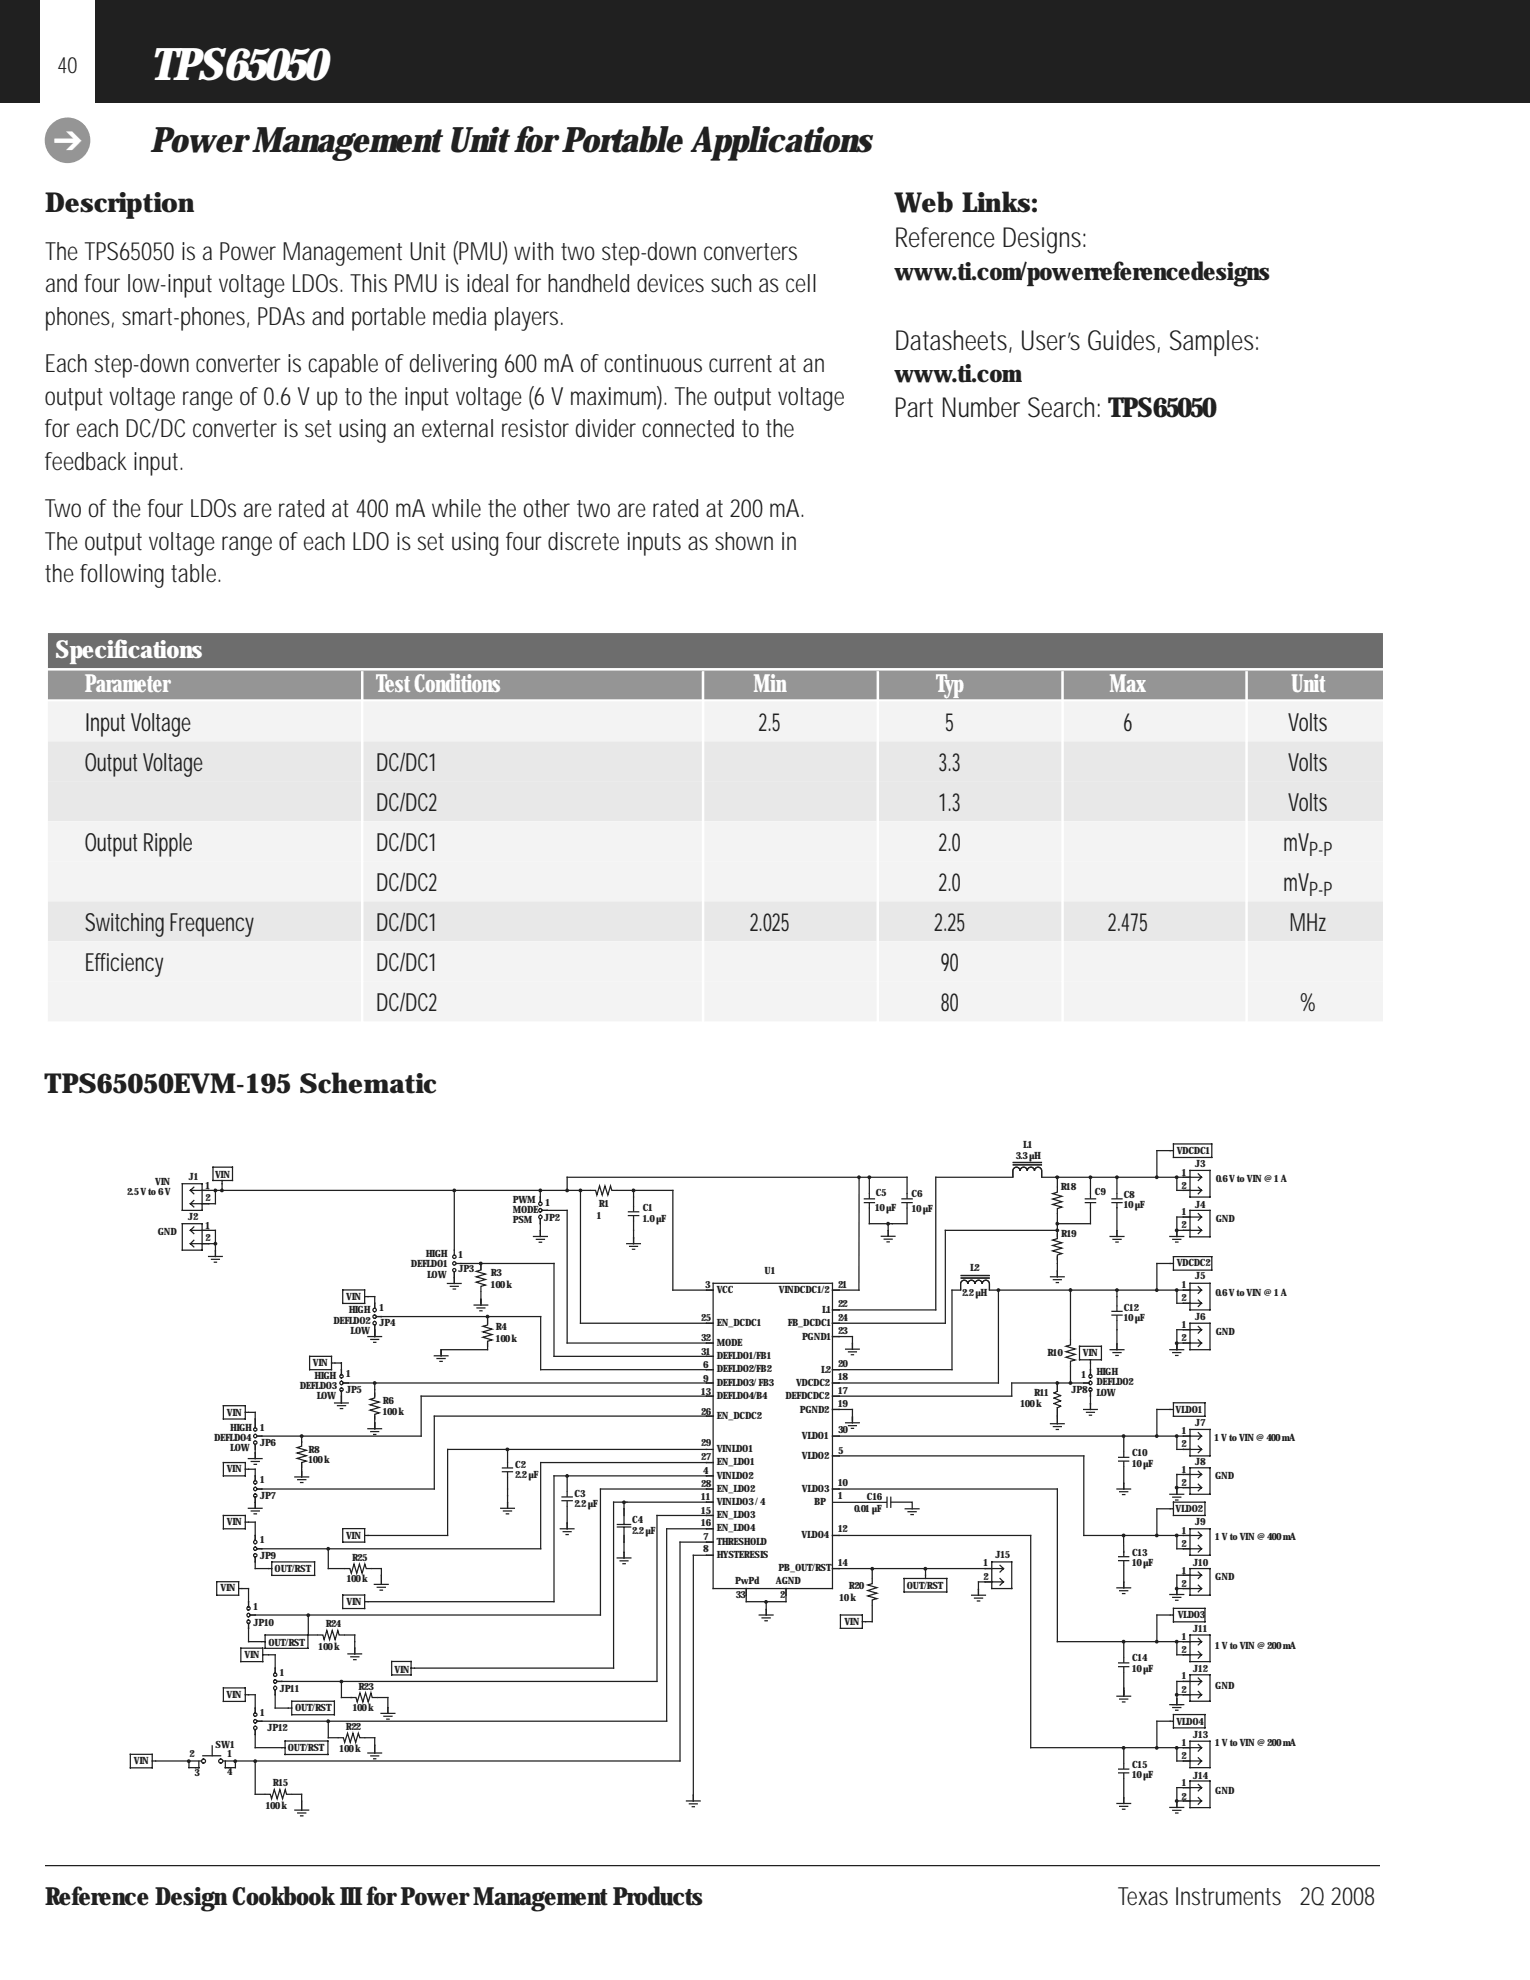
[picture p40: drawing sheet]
<svg xmlns="http://www.w3.org/2000/svg" width="216mm" height="279mm" viewBox="0 0 216 279" stroke-linecap="round" stroke-linejoin="round" font-family="sans-serif">
<defs><g id="words">
<text font-size="6.3" fill="#fff" x="21.2" y="11.3">TPS65050</text>
<text font-size="4.9" fill="#231f20" x="21.2" y="21.5">PowerManagementUnitforPortable Applications</text>
<text font-size="4.6" fill="#fff" x="7.5" y="21.4">➔</text>
<g font-size="3.9" fill="#231f20">
<text x="6.3" y="30">Description</text>
<text x="126.2" y="30">Web Links:</text>
<text x="126.2" y="34.9">ReferenceDesigns:</text>
<text x="126.2" y="49.4">Datasheets, User’sGuides, Samples:</text>
<text x="126.2" y="58.9">PartNumberSearch: TPS65050</text>
<text x="6.3" y="154.2">TPS65050EVM-195 Schematic</text>
</g>
<g font-size="3.5" fill="#231f20">
<text x="6.3" y="36.7">TheTPS65050isa PowerManagementUnit(PMU) withtwostep-downconverters</text>
<text x="6.3" y="41.3">and fourlow-inputvoltageLDOs. ThisPMU isideal forhandheld devicessuchascell</text>
<text x="126.2" y="39.5">www.ti.com/powerreferencedesigns</text>
<text x="6.3" y="45.8">phones, smart-phones, PDAsand portablemedia players.</text>
<text x="6.3" y="52.5">Eachstep-downconverteriscapableofdelivering600mA ofcontinuouscurrentatan</text>
<text x="126.2" y="54">www.ti.com</text>
<text x="6.3" y="57.1">outputvoltagerangeof0.6 Vuptotheinputvoltage(6 Vmaximum). Theoutputvoltage</text>
<text x="6.3" y="61.7">foreachDC/DCconverterissetusinganexternal resistordividerconnected tothe</text>
<text x="6.3" y="66.3">feedbackinput.</text>
<text x="6.3" y="77.6">TheoutputvoltagerangeofeachLDOissetusingfourdiscreteinputsasshownin</text>
<text x="6.3" y="73">TwoofthefourLDOsarerated at400mA whiletheothertwoarerated at200mA.</text>
<text x="6.3" y="82.2">thefollowingtable.</text>
<text x="11.9" y="103.1">InputVoltage</text>
<text x="107" y="103.1">2.5</text>
<text x="133.4" y="103.1">5</text>
<text x="158.5" y="103.1">6</text>
<text x="181.8" y="103.1">Volts</text>
<text x="11.9" y="108.7">OutputVoltage</text>
<text x="53.1" y="108.7">DC/DC1</text>
<text x="132.5" y="108.7">3.3</text>
<text x="181.8" y="108.7">Volts</text>
<text x="53.1" y="114.4">DC/DC2</text>
<text x="132.5" y="114.4">1.3</text>
<text x="181.8" y="114.4">Volts</text>
<text x="11.9" y="120">OutputRipple</text>
<text x="53.1" y="125.7">DC/DC2</text>
<text x="53.1" y="120">DC/DC1</text>
<text x="132.5" y="125.7">2.0</text>
<text x="132.5" y="120">2.0</text>
<text x="181.1" y="125.7">mV</text>
<text x="181.1" y="120">mV</text>
<text x="11.9" y="131.3">Switching Frequency</text>
<text x="53.1" y="131.3">DC/DC1</text>
<text x="105.8" y="131.3">2.025</text>
<text x="131.8" y="131.3">2.25</text>
<text x="156.3" y="131.3">2.475</text>
<text x="182" y="131.3">MHz</text>
<text x="11.9" y="137">Efficiency</text>
<text x="53.1" y="137">DC/DC1</text>
<text x="132.8" y="137">90</text>
<text x="53.1" y="142.6">DC/DC2</text>
<text x="132.8" y="142.6">80</text>
<text x="183.5" y="142.6">%</text>
<text x="6.3" y="268.8">Reference DesignCookbookIII forPowerManagementProducts</text>
<text x="157.7" y="268.8">TexasInstruments 2Q2008</text>
</g>
<g font-size="3.5" fill="#fff">
<text x="7.8" y="92.9">Specifications</text>
<text x="11.9" y="97.7">Parameter</text>
<text x="53.1" y="97.7">TestConditions</text>
<text x="106.3" y="97.7">Min</text>
<text x="132.1" y="97.7">Typ</text>
<text x="156.6" y="97.7">Max</text>
<text x="182.2" y="97.7">Unit</text>
</g>
<text font-size="3.2" fill="#231f20" x="8.1" y="10.2">40</text>
<g font-size="2.8" fill="#231f20">
<text x="184.7" y="120.7">P-P</text>
<text x="184.7" y="126.4">P-P</text>
</g>
<g font-size="1.4" fill="#231f20">
<text x="21.9" y="167.2">VIN</text>
<text x="26.6" y="166.5">J1</text>
<text x="29" y="167.7">1</text>
<text x="30.3" y="166.2">VIN</text>
<text x="143.4" y="163.5">3.3µH</text>
<text x="144.4" y="162">L1</text>
<text x="149.7" y="168">R18</text>
<text x="166" y="162.8">VDCDC1</text>
<text x="166.7" y="167.8">2</text>
<text x="166.8" y="165.9">1</text>
<text x="168.6" y="164.7">J3</text>
<text x="171.5" y="166.9">0.6V to VIN @ 1 A</text>
<text x="17.9" y="168.7">2.5V to 6V</text>
<text x="26.6" y="172.2">J2</text>
<text x="29" y="169.5">2</text>
<text x="29" y="173.4">1</text>
<text x="72.4" y="169.7">PWM</text>
<text x="72.4" y="171.1">MODE</text>
<text x="72.4" y="172.6">PSM</text>
<text x="76.8" y="172.3">JP2</text>
<text x="77" y="170.2">1</text>
<text x="84.2" y="172">1</text>
<text x="84.5" y="170.3">R1</text>
<text x="90.7" y="170.9">C1</text>
<text x="90.7" y="172.4">1.0µF</text>
<text x="123.5" y="170.9">10µF</text>
<text x="123.6" y="168.8">C5</text>
<text x="128.6" y="168.9">C6</text>
<text x="128.7" y="171">10µF</text>
<text x="154.5" y="168.6">C9</text>
<text x="158.6" y="169">C8</text>
<text x="158.6" y="170.4">10µF</text>
<text x="166.7" y="173.3">2</text>
<text x="166.8" y="171.4">1</text>
<text x="168.6" y="170.4">J4</text>
<text x="171.5" y="172.4">GND</text>
<text x="22.3" y="174.2">GND</text>
<text x="29" y="175.1">2</text>
<text x="58" y="178.8">DEFLDO1</text>
<text x="60.1" y="177.4">HIGH</text>
<text x="64.7" y="177.6">1</text>
<text x="64.7" y="179.5">JP3</text>
<text x="107.9" y="179.7">U1</text>
<text x="136.9" y="179.4">L2</text>
<text x="149.8" y="174.6">R19</text>
<text x="166" y="178.7">VDCDC2</text>
<text x="48.9" y="183.5">VIN</text>
<text x="49.2" y="185.3">HIGH</text>
<text x="53.6" y="185">1</text>
<text x="60.3" y="180.3">LOW</text>
<text x="69.3" y="180.1">R3</text>
<text x="69.3" y="181.8">100k</text>
<text x="99.5" y="181.7">3</text>
<text x="101.1" y="182.4">VCC</text>
<text x="109.9" y="182.4">VINDCDC1/2</text>
<text x="116" y="185.3">L1</text>
<text x="118.3" y="184.5">22</text>
<text x="118.3" y="181.7">21</text>
<text x="135.8" y="182.9">2.2µH</text>
<text x="158.6" y="184.9">C12</text>
<text x="166.7" y="183.7">2</text>
<text x="166.8" y="181.8">1</text>
<text x="168.6" y="180.5">J5</text>
<text x="171.5" y="182.8">0.6V to VIN @ 1 A</text>
<text x="47" y="186.8">DEFLDO2</text>
<text x="49.5" y="188.2">LOW</text>
<text x="53.6" y="187.1">JP4</text>
<text x="70" y="187.7">R4</text>
<text x="70" y="189.4">100k</text>
<text x="99" y="186.5">25</text>
<text x="99" y="189.2">32</text>
<text x="99" y="191.1">31</text>
<text x="101.1" y="187.1">EN_DCDC1</text>
<text x="101.1" y="189.9">MODE</text>
<text x="101.1" y="191.8">DEFLDO1/FB1</text>
<text x="111.2" y="187.1">FB_DCDC1</text>
<text x="113.2" y="189">PGND1</text>
<text x="118.3" y="188.2">23</text>
<text x="118.3" y="186.4">24</text>
<text x="147.8" y="191.3">R10</text>
<text x="152.8" y="191.3">VIN</text>
<text x="158.6" y="186.4">10µF</text>
<text x="166.7" y="189.2">2</text>
<text x="166.8" y="187.3">1</text>
<text x="168.6" y="186.3">J6</text>
<text x="171.5" y="188.3">GND</text>
<text x="42.3" y="196">DEFLDO3</text>
<text x="44.2" y="192.8">VIN</text>
<text x="44.4" y="194.5">HIGH</text>
<text x="44.7" y="197.4">LOW</text>
<text x="48.8" y="194.3">1</text>
<text x="48.8" y="196.6">JP5</text>
<text x="99" y="196.9">13</text>
<text x="99.2" y="193">6</text>
<text x="99.2" y="195">9</text>
<text x="101.1" y="193.7">DEFLDO2/FB2</text>
<text x="101.1" y="195.5">DEFLDO3/ FB3</text>
<text x="101.1" y="197.4">DEFLDO4/B4</text>
<text x="110.8" y="197.4">DEFDCDC2</text>
<text x="112.3" y="195.6">VDCDC2</text>
<text x="115.9" y="193.7">L2</text>
<text x="118.3" y="196.7">17</text>
<text x="118.3" y="194.8">18</text>
<text x="118.3" y="192.9">20</text>
<text x="145.9" y="197.1">R11</text>
<text x="151.2" y="196.6">JP8</text>
<text x="152.6" y="194.5">1</text>
<text x="154.7" y="194.1">HIGH</text>
<text x="154.7" y="195.5">DEFLDO2</text>
<text x="154.7" y="196.9">LOW</text>
<text x="30.2" y="203.4">DEFLDO4</text>
<text x="32" y="199.8">VIN</text>
<text x="32.5" y="201.9">HIGH</text>
<text x="36.7" y="201.9">1</text>
<text x="54" y="198.2">R6</text>
<text x="54" y="199.6">100k</text>
<text x="99" y="199.6">26</text>
<text x="101.1" y="200.2">EN_DCDC2</text>
<text x="112.9" y="199.3">PGND2</text>
<text x="113.1" y="203.1">VLDO1</text>
<text x="118.3" y="202.3">30</text>
<text x="118.3" y="198.6">19</text>
<text x="144" y="198.5">100k</text>
<text x="165.9" y="199.3">VLDO1</text>
<text x="166.8" y="202.4">1</text>
<text x="168.6" y="201.3">J7</text>
<text x="171.4" y="203.3">1 V to VIN @ 400mA</text>
<text x="32" y="207.7">VIN</text>
<text x="32.5" y="204.8">LOW</text>
<text x="36.7" y="209.3">1</text>
<text x="36.7" y="204.1">JP6</text>
<text x="43.5" y="205">R8</text>
<text x="43.5" y="206.4">100k</text>
<text x="72.7" y="207.1">C2</text>
<text x="72.7" y="208.5">2.2µF</text>
<text x="99" y="204.1">29</text>
<text x="99" y="206">27</text>
<text x="99" y="209.8">28</text>
<text x="99.2" y="208">4</text>
<text x="101.1" y="204.9">VINLDO1</text>
<text x="101.1" y="206.7">EN_LDO1</text>
<text x="101.1" y="208.7">VINLDO2</text>
<text x="113.1" y="205.9">VLDO2</text>
<text x="118.3" y="209.7">10</text>
<text x="118.3" y="205.2">5</text>
<text x="159.7" y="205.5">C10</text>
<text x="159.7" y="207">10µF</text>
<text x="166.7" y="204.2">2</text>
<text x="166.7" y="209.7">2</text>
<text x="166.8" y="207.8">1</text>
<text x="168.6" y="206.7">J8</text>
<text x="171.5" y="208.8">GND</text>
<text x="32" y="215.2">VIN</text>
<text x="36.7" y="211.6">JP7</text>
<text x="81.1" y="211.2">C3</text>
<text x="81.1" y="212.7">2.2µF</text>
<text x="89.2" y="215">C4</text>
<text x="99" y="211.7">11</text>
<text x="99" y="213.6">15</text>
<text x="99" y="215.4">16</text>
<text x="101.1" y="210.5">EN_LDO2</text>
<text x="101.1" y="212.4">VINLDO3/ 4</text>
<text x="101.1" y="214.2">EN_LDO3</text>
<text x="113.1" y="210.5">VLDO3</text>
<text x="114.9" y="212.4">BP</text>
<text x="118.3" y="211.6">1</text>
<text x="120.5" y="213.3">0.01 µF</text>
<text x="122.3" y="211.6">C16</text>
<text x="165.9" y="213.3">VLDO2</text>
<text x="168.6" y="215.2">J9</text>
<text x="36.7" y="217.7">1</text>
<text x="36.7" y="219.9">JP9</text>
<text x="38.7" y="221.8">OUT/RST</text>
<text x="48.8" y="217.1">VIN</text>
<text x="49.7" y="220.3">R25</text>
<text x="89.2" y="216.4">2.2µF</text>
<text x="99.2" y="217.3">7</text>
<text x="99.2" y="219.1">8</text>
<text x="101.1" y="216.1">EN_LDO4</text>
<text x="101.1" y="218">THRESHOLD</text>
<text x="101.1" y="219.9">HYSTERESIS</text>
<text x="109.8" y="221.7">PB_OUT/RST</text>
<text x="113.1" y="217.1">VLDO4</text>
<text x="118.3" y="220.9">14</text>
<text x="118.3" y="216.2">12</text>
<text x="138.8" y="221">1</text>
<text x="140.5" y="219.8">J15</text>
<text x="159.7" y="219.5">C13</text>
<text x="159.7" y="221">10µF</text>
<text x="166.7" y="218.3">2</text>
<text x="166.8" y="216.5">1</text>
<text x="168.4" y="220.9">J10</text>
<text x="171.5" y="217.4">1 V to VIN @ 400mA</text>
<text x="31.1" y="224.6">VIN</text>
<text x="35.8" y="227.2">1</text>
<text x="48.9" y="226.5">VIN</text>
<text x="48.9" y="223.3">100k</text>
<text x="103.8" y="223.6">PwPd</text>
<text x="103.9" y="225.5">33</text>
<text x="109.5" y="223.6">AGND</text>
<text x="110.1" y="225.5">2</text>
<text x="118.5" y="225.9">10k</text>
<text x="119.8" y="224.2">R20</text>
<text x="128" y="224.2">OUT/RST</text>
<text x="138.8" y="222.9">2</text>
<text x="166.7" y="223.9">2</text>
<text x="166.8" y="222.1">1</text>
<text x="171.5" y="223">GND</text>
<text x="34.5" y="233.9">VIN</text>
<text x="35.8" y="229.4">JP10</text>
<text x="37.9" y="232.2">OUT/RST</text>
<text x="45" y="232.8">100k</text>
<text x="46" y="229.6">R24</text>
<text x="119.2" y="229.3">VIN</text>
<text x="166.2" y="228.3">VLDO3</text>
<text x="166.7" y="233.3">2</text>
<text x="166.8" y="231.4">1</text>
<text x="168.4" y="230.3">J11</text>
<text x="171.5" y="232.7">1 V to VIN @ 200mA</text>
<text x="32" y="239.7">VIN</text>
<text x="39.5" y="236.5">1</text>
<text x="39.5" y="238.8">JP11</text>
<text x="50.6" y="238.4">R23</text>
<text x="55.7" y="236">VIN</text>
<text x="159.7" y="234.4">C14</text>
<text x="159.7" y="235.9">10µF</text>
<text x="166.7" y="238.8">2</text>
<text x="166.8" y="237">1</text>
<text x="168.4" y="235.9">J12</text>
<text x="171.5" y="238.3">GND</text>
<text x="36.7" y="242.1">1</text>
<text x="37.8" y="244.3">JP12</text>
<text x="41.6" y="241.5">OUT/RST</text>
<text x="48.8" y="244.1">R22</text>
<text x="49.8" y="241.4">100k</text>
<text x="166" y="243.4">VLDO4</text>
<text x="168.4" y="245.3">J13</text>
<text x="18.9" y="249">VIN</text>
<text x="26.7" y="247.9">2</text>
<text x="27.5" y="250.6">3</text>
<text x="30.4" y="246.7">SW1</text>
<text x="32.1" y="250.5">4</text>
<text x="32.1" y="247.9">1</text>
<text x="40.6" y="247.1">OUT/RST</text>
<text x="47.9" y="247.2">100k</text>
<text x="159.7" y="249.5">C15</text>
<text x="159.7" y="251">10µF</text>
<text x="166.7" y="248.2">2</text>
<text x="166.8" y="246.3">1</text>
<text x="168.4" y="251">J14</text>
<text x="171.5" y="246.4">1 V to VIN @ 200mA</text>
<text x="37.5" y="255.2">100k</text>
<text x="38.5" y="252.1">R15</text>
<text x="166.7" y="253.9">2</text>
<text x="166.8" y="252.1">1</text>
<text x="171.5" y="253.1">GND</text>
</g>
</g></defs>
<path d="M-.1 -.1h216v14.6h-216z" fill="#231f20"/>
<path d="M5.6 -.1h7.8v14.6h-7.8z" fill="#fff"/>
<circle cx="9.5" cy="19.8" r="3.2" fill="#939598"/>
<path d="M6.3 263.3h188.4" fill="none" stroke="#231f20" stroke-width=".18"/>
<path d="M6.8 91.8h188.4" fill="none" stroke="#6c6d70" stroke-width="4.9" stroke-linecap="butt"/>
<path d="M6.8 96.7h188.4" fill="none" stroke="#939598" stroke-width="4.1" stroke-linecap="butt"/>
<path d="M6.8 101.8h188.4M6.8 118.7h188.4M6.8 124.4h188.4M6.8 135.7h188.4M6.8 141.3h188.4" fill="none" stroke="#f2f3f4" stroke-width="5.6" stroke-linecap="butt"/>
<path d="M6.8 107.4h188.4M6.8 113.1h188.4M6.8 130h188.4" fill="none" stroke="#e7e8e9" stroke-width="5.6" stroke-linecap="butt"/>
<path d="M6.3 159.1h188.4v101h-188.4z" fill="#fff"/>
<path d="M30.3 175.4h.2v.2h-.2z" fill-rule="evenodd" fill="#231f20"/>
<path d="M30.3 175.4h.2v.2h-.2z" fill="none" stroke="#231f20" stroke-width=".18"/>
<path d="M31.2 167.9h.2v.2h-.2z" fill-rule="evenodd" fill="#231f20"/>
<path d="M31.2 167.9h.2v.2h-.2zM31.3 167v1h-.9" fill="none" stroke="#231f20" stroke-width=".18"/>
<path d="M30.3 167.9h.2v.2h-.2z" fill-rule="evenodd" fill="#231f20"/>
<path d="M30.3 167.9h.2v.2h-.2zM33.2 248.5v.9" fill="none" stroke="#231f20" stroke-width=".18"/>
<circle cx="33.2" cy="248.5" r=".18" fill="#231f20"/>
<circle cx="33.2" cy="248.5" r=".18" fill="none" stroke="#231f20" stroke-width=".18"/>
<circle cx="36" cy="248.5" r=".18" fill="#231f20"/>
<g fill="none" stroke="#231f20" stroke-width=".18">
<path d="M36 220.4v.9"/>
<circle cx="36" cy="248.5" r=".18"/>
</g>
<circle cx="48.2" cy="237.3" r=".17" fill="#231f20"/>
<g fill="none" stroke="#231f20" stroke-width=".18">
<path d="M47.3 192.3h.9v1M52.9 200.8v.8M50.1 231.7v.9M52.4 221.3h1.4"/>
<circle cx="48.2" cy="237.3" r=".17"/>
</g>
<path d="M52.7 195h.3v.3h-.3z" fill-rule="evenodd" fill="#231f20"/>
<path d="M52.7 195h.3v.3h-.3zM52.9 195.2v.9" fill="none" stroke="#231f20" stroke-width=".18"/>
<path d="M64 167.9h.2v.2h-.2z" fill-rule="evenodd" fill="#231f20"/>
<path d="M64 167.9h.2v.2h-.2z" fill="none" stroke="#231f20" stroke-width=".18"/>
<circle cx="67.8" cy="178.3" r=".18" fill="#231f20"/>
<circle cx="67.8" cy="178.3" r=".18" fill="none" stroke="#231f20" stroke-width=".18"/>
<path d="M81.8 167.9h.2v.2h-.2z" fill-rule="evenodd" fill="#231f20"/>
<path d="M81.8 167.9h.2v.2h-.2z" fill="none" stroke="#231f20" stroke-width=".18"/>
<path d="M89.3 167.9h.2v.2h-.2z" fill-rule="evenodd" fill="#231f20"/>
<path d="M89.3 167.9h.2v.2h-.2z" fill="none" stroke="#231f20" stroke-width=".18"/>
<circle cx="123.1" cy="221.4" r=".18" fill="#231f20"/>
<g fill="none" stroke="#231f20" stroke-width=".18">
<path d="M125.3 172.7v.9"/>
<circle cx="123.1" cy="221.4" r=".18"/>
</g>
<path d="M125.2 172.6h.2v.2h-.2z" fill-rule="evenodd" fill="#231f20"/>
<path d="M125.2 172.6h.2v.2h-.2zM134.3 182h1.3M125.7 212h3v.9M138.1 223.2v1.1" fill="none" stroke="#231f20" stroke-width=".18"/>
<circle cx="140.9" cy="182" r=".18" fill="#231f20"/>
<g fill="none" stroke="#231f20" stroke-width=".18">
<path d="M139.6 182h1.3"/>
<circle cx="140.9" cy="182" r=".18"/>
</g>
<circle cx="151.1" cy="195.2" r=".18" fill="#231f20"/>
<circle cx="151.1" cy="195.2" r=".18" fill="none" stroke="#231f20" stroke-width=".18"/>
<circle cx="151.1" cy="182.1" r=".18" fill="#231f20"/>
<g fill="none" stroke="#231f20" stroke-width=".18">
<path d="M153.9 192.3v1"/>
<circle cx="151.1" cy="182.1" r=".18"/>
</g>
<circle cx="158.6" cy="246.6" r=".18" fill="#231f20"/>
<g fill="none" stroke="#231f20" stroke-width=".18">
<path d="M158.6 236v2.2"/>
<circle cx="158.6" cy="246.6" r=".18"/>
</g>
<circle cx="158.6" cy="231.7" r=".18" fill="#231f20"/>
<g fill="none" stroke="#231f20" stroke-width=".18">
<path d="M30.4 168v1.9M30.4 173.6v2.9M36 199.3v.9M36 207.3v1M36 214.8v1.9M42.6 207.3v1M38.8 233.5v1.9M158.6 231.7v2.1M36 244.8v1.8M36 253.2h1.4M41.2 253.2h1.4v.9"/>
<circle cx="158.6" cy="231.7" r=".18"/>
</g>
<circle cx="42.6" cy="202.7" r=".18" fill="#231f20"/>
<g fill="none" stroke="#231f20" stroke-width=".18">
<path d="M89.4 168v.9M89.4 173.6v1.1M48.2 197v1M52.9 183v.9M52.9 187.6v1M59.4 197v5.6M62.3 190.5v.6M76.3 185.8v7.5M120.3 188.6v.9M120.3 198.9v1.5M48.2 237.3v2.2M50.1 230.7v1"/>
<path d="M53.8 221.3v1M52.9 245.2v1.1"/>
<circle cx="42.6" cy="202.7" r=".18"/>
</g>
<circle cx="121.2" cy="166.1" r=".17" fill="#231f20"/>
<g fill="none" stroke="#231f20" stroke-width=".18">
<path d="M122.7 170.5v2.2M123.1 221.3v1.4M123.1 226.6v2.2"/>
<circle cx="121.2" cy="166.1" r=".17"/>
</g>
<circle cx="122.7" cy="166.1" r=".18" fill="#231f20"/>
<g fill="none" stroke="#231f20" stroke-width=".18">
<path d="M122.7 166.1v2.3M153.9 166.1v2.3M153.9 170.5v2.2M151.1 192.9v2.3M153.9 197v1.1"/>
<circle cx="122.7" cy="166.1" r=".18"/>
</g>
<path d="M153.7 166h.3v.3h-.3z" fill-rule="evenodd" fill="#231f20"/>
<path d="M153.7 166h.3v.3h-.3zM158.6 221v2.2M158.6 238.2v.9M158.6 246.6v2.2M158.6 251v2.7" fill="none" stroke="#231f20" stroke-width=".18"/>
<circle cx="158.6" cy="216.7" r=".18" fill="#231f20"/>
<g fill="none" stroke="#231f20" stroke-width=".18">
<path d="M158.6 207v2.3"/>
<circle cx="158.6" cy="216.7" r=".18"/>
</g>
<circle cx="158.6" cy="202.7" r=".18" fill="#231f20"/>
<g fill="none" stroke="#231f20" stroke-width=".18">
<path d="M64.1 168v8.4M61.3 199.8v10.3M67.9 182.3v1.6M158.6 202.6v2.2M36 239.1v1.9M38.8 239.1v1.9M36 248.5v4.7"/>
<circle cx="158.6" cy="202.7" r=".18"/>
</g>
<circle cx="26.6" cy="248.5" r=".18" fill="#231f20"/>
<g fill="none" stroke="#231f20" stroke-width=".18">
<path d="M29.5 168h.9M29.5 169.9h.9M29.5 173.6h.9M29.5 175.5h.9M35.1 207.3h.9M35.1 214.8h.9M34.1 224.2h1M35.1 231.7h1.9M36 221.3h1.9M28.4 248.5h-1.7v.9h.9M32.3 249.4h.9M36 246.6h3.8"/>
<path d="M38.8 241h1.9"/>
<circle cx="26.6" cy="248.5" r=".18"/>
</g>
<path d="M46.2 242.8h.2v.2h-.2z" fill-rule="evenodd" fill="#231f20"/>
<path d="M46.3 221.3h2.3M46.2 242.8h.2v.2h-.2z" fill="none" stroke="#231f20" stroke-width=".18"/>
<path d="M46.2 218.4h.2v.3h-.2z" fill-rule="evenodd" fill="#231f20"/>
<path d="M49.1 195.2h3.8M46.2 218.4h.2v.3h-.2z" fill="none" stroke="#231f20" stroke-width=".18"/>
<circle cx="71.6" cy="204.5" r=".18" fill="#231f20"/>
<g fill="none" stroke="#231f20" stroke-width=".18">
<path d="M67.9 178.3h10.3M76.2 172.7v.9"/>
<circle cx="71.6" cy="204.5" r=".18"/>
</g>
<path d="M76.1 167.9h.3v.2h-.3z" fill-rule="evenodd" fill="#231f20"/>
<path d="M76.1 167.9h.3v.2h-.3zM86.6 212h1.9M88.1 217.6v1.5" fill="none" stroke="#231f20" stroke-width=".18"/>
<circle cx="88.1" cy="212" r=".18" fill="#231f20"/>
<g fill="none" stroke="#231f20" stroke-width=".18">
<path d="M80 168h1.9M87.1 168h2.3M88.1 212v.9"/>
<circle cx="88.1" cy="212" r=".18"/>
</g>
<path d="M79.9 167.9h.2v.2h-.2z" fill-rule="evenodd" fill="#231f20"/>
<path d="M79.9 167.9h.2v.2h-.2zM81.9 168h1.4M94.9 182h4.8M94.1 215.7h5.6M96 217.6h3.7M108.1 226v1.1" fill="none" stroke="#231f20" stroke-width=".18"/>
<circle cx="108.1" cy="226" r=".18" fill="#231f20"/>
<g fill="none" stroke="#231f20" stroke-width=".18">
<path d="M118.4 182h2.8M118.4 198.9h1.9M105.3 226h5.6M118.4 221.3h4.7M122.1 228.8h1"/>
<circle cx="108.1" cy="226" r=".18"/>
</g>
<circle cx="130.6" cy="221.4" r=".18" fill="#231f20"/>
<g fill="none" stroke="#231f20" stroke-width=".18">
<path d="M122.7 172.7h5.3M138.1 223.2h.9"/>
<circle cx="130.6" cy="221.4" r=".18"/>
</g>
<path d="M149.1 195h.2v.3h-.2z" fill-rule="evenodd" fill="#231f20"/>
<path d="M149.2 178.3v1.1M149.1 195h.2v.3h-.2zM149.2 195.2h3.7" fill="none" stroke="#231f20" stroke-width=".18"/>
<path d="M149.1 173.5h.2v.2h-.2z" fill-rule="evenodd" fill="#231f20"/>
<path d="M149.1 173.5h.2v.2h-.2z" fill="none" stroke="#231f20" stroke-width=".18"/>
<path d="M149.1 172.6h.2v.2h-.2z" fill-rule="evenodd" fill="#231f20"/>
<path d="M149.1 172.6h.2v.2h-.2zM153.9 172.7h-4.7v.9M166.1 254.1h.9" fill="none" stroke="#231f20" stroke-width=".18"/>
<circle cx="166" cy="254.1" r=".18" fill="#231f20"/>
<g fill="none" stroke="#231f20" stroke-width=".18">
<path d="M166.1 248.5h.9M166.1 252.3h.9"/>
<circle cx="166" cy="254.1" r=".18"/>
</g>
<circle cx="166" cy="246.6" r=".18" fill="#231f20"/>
<g fill="none" stroke="#231f20" stroke-width=".18">
<path d="M158.6 246.6h8.4"/>
<circle cx="166" cy="246.6" r=".18"/>
</g>
<circle cx="163.2" cy="246.6" r=".17" fill="#231f20"/>
<g fill="none" stroke="#231f20" stroke-width=".18">
<path d="M166.1 237.3h.9M163.2 242.9h1.9"/>
<circle cx="163.2" cy="246.6" r=".17"/>
</g>
<path d="M165.4 240.5h1.4" fill="none" stroke="#6c6d70" stroke-width=".18"/>
<circle cx="166" cy="231.7" r=".18" fill="#231f20"/>
<g fill="none" stroke="#231f20" stroke-width=".18">
<path d="M166.1 231.7h.9"/>
<circle cx="166" cy="231.7" r=".18"/>
</g>
<circle cx="163.2" cy="231.6" r=".17" fill="#231f20"/>
<g fill="none" stroke="#231f20" stroke-width=".18">
<path d="M158.6 231.7h7.5M166.1 224.2h.9"/>
<circle cx="163.2" cy="231.6" r=".17"/>
</g>
<path d="M165.9 224h.3v.3h-.3z" fill-rule="evenodd" fill="#231f20"/>
<path d="M163.2 212.9h1.9M166.1 218.5h.9M165.9 224h.3v.3h-.3z" fill="none" stroke="#231f20" stroke-width=".18"/>
<circle cx="166" cy="209.9" r=".18" fill="#231f20"/>
<g fill="none" stroke="#231f20" stroke-width=".18">
<path d="M163.2 198.9h1.9M166.1 204.5h.9M166.1 209.9h.9"/>
<circle cx="166" cy="209.9" r=".18"/>
</g>
<circle cx="166" cy="189.5" r=".18" fill="#231f20"/>
<g fill="none" stroke="#231f20" stroke-width=".18">
<path d="M166.1 183.9h.9M166.1 187.6h.9M167 189.5h-.9v1"/>
<circle cx="166" cy="189.5" r=".18"/>
</g>
<circle cx="166" cy="182.1" r=".18" fill="#231f20"/>
<g fill="none" stroke="#231f20" stroke-width=".18">
<path d="M163.2 182h3.8"/>
<circle cx="166" cy="182.1" r=".18"/>
</g>
<circle cx="157.6" cy="182.1" r=".18" fill="#231f20"/>
<circle cx="157.6" cy="182.1" r=".18" fill="none" stroke="#231f20" stroke-width=".18"/>
<circle cx="163.2" cy="182" r=".17" fill="#231f20"/>
<g fill="none" stroke="#231f20" stroke-width=".18">
<path d="M163.2 178.3h1.9M166.1 173.6h.9M157.6 182h5.6"/>
<circle cx="163.2" cy="182" r=".17"/>
</g>
<circle cx="166" cy="173.6" r=".18" fill="#231f20"/>
<g fill="none" stroke="#231f20" stroke-width=".18">
<path d="M25.7 167h2.8v3.8h-2.8zM26.9 168h2.6M26.9 169.9h2.6M26.9 169.9l.5 .4M26.9 168l.5 .5M27.4 169.4l-.5 .5M27.4 167.5l-.5 .5M30.1 164.7h2.7v1.9h-2.7zM31.3 166.6v.4M163.2 162.4h1.9M166.1 168h.9M34 232.6h3.1v1.9h-3.1z"/>
<path d="M35.1 239.1h.9M35.1 224.2v1.8M35.1 229.8v1.9M37 231.7h.4M37.1 233.5h1.7M37.4 230.7h6.1v1.9h-6.1zM38.7 237.1h.3v.4h-.3zM38.8 235.4v.7M38.8 238.4v.7M39.1 237.3h.7M43.5 230.7h1.3M18.4 247.6h3.1v1.9h-3.1z"/>
<path d="M21.5 248.5h.5M27.6 249.4h.5M28.1 248.5v1M28.6 247.8h2.5M29.9 246.4v1.4M31.8 248.5v.9h.5M35.9 241.8h.3l.1 .1-.1 .2h-.3zM35.9 242.7h.3l.1 .2-.1 .2h-.3zM35.9 243.7h.3l.1 .1-.1 .2h-.3zM36 241v.7M36 244.1v.7M36.2 242.9h.8"/>
<circle cx="166" cy="173.6" r=".18"/>
<circle cx="38.8" cy="238.2" r=".24"/>
<circle cx="38.8" cy="236.3" r=".24"/>
<circle cx="28.7" cy="248.5" r=".29"/>
<circle cx="31.2" cy="248.5" r=".29"/>
</g>
<path d="M43.4 227.8h.2v.2h-.2z" fill-rule="evenodd" fill="#231f20"/>
<g fill="none" stroke="#231f20" stroke-width=".18">
<path d="M63.9 177.2l.2-.1 .2 .1 .1 .2-.1 .1h-.4zM63.9 178.1l.2-.1 .2 .1 .1 .2-.1 .2h-.4zM64.1 176.4v.7M64.1 179.5v.8M64.4 178.3h.6M35.1 199.3h.9M48.4 182h3.1v1.9h-3.1zM51.5 183h1.4M35.9 210l.1-.1h.2l.1 .2-.1 .2h-.3zM35.9 210.9l.1-.1 .2 .1 .1 .2-.1 .1h-.3zM35.9 201.5h.3l.1 .2-.1 .2h-.3zM35.9 202.5l.1-.1 .2 .1 .1 .1-.1 .2h-.3z"/>
<path d="M35.9 203.4h.3l.1 .2-.1 .1h-.3zM36 200.2v1.3M36 203.8v1.2M36 208.3v.6M36 211.3v.7M36.2 210.1h.8M36.2 202.6h6.4M46.3 218.5v2.8M48.4 215.7h3.1v1.9h-3.1zM51.5 216.7h.4M71.6 210.1v1.9M36 227.9h7.5"/>
<path d="M37.9 221.3h.4M38.3 220.4h6.1v1.9h-6.1zM43.4 227.8h.2v.2h-.2zM48.2 239.5h1.5M48.4 225.1h3.1v1.9h-3.1zM48.6 230.7h1.5M51.5 226h.4M53.3 239.5h1.4v1.5M46.3 242.9v2.3h1.4M51.5 245.2h1.4"/>
<circle cx="36" cy="209.2" r=".24"/>
</g>
<path d="M68.7 185.7h.2v.2h-.2z" fill-rule="evenodd" fill="#231f20"/>
<path d="M76.2 168v.9M68.7 185.7h.2v.2h-.2zM68.8 189.5v1M76.3 185.8h-7.5v.9M80 212.6v2.3" fill="none" stroke="#231f20" stroke-width=".18"/>
<path d="M79.9 208.1h.2v.3h-.2z" fill-rule="evenodd" fill="#231f20"/>
<g fill="none" stroke="#231f20" stroke-width=".18">
<path d="M80 166.1v1.9M122.7 166.1h5.3v2.3M128 170.5v2.2M149.2 166.1v1.4M149.2 171.3v1.4M149.2 173.6v.9M149.2 177.4v.9M118.4 188.6h1.9M149.2 199.8v.3M152.3 190h3.1v1.9h-3.1zM153.9 191.9v.4M79.9 208.1h.2v.3h-.2z"/>
<path d="M80 208.3v2.1M92.7 213.9h7M97.8 219.5h1.9M105.3 225.1v.9M110.9 225.1v.9M127.6 222.7h6v1.9h-6zM130.6 221.3v1.4M139 221.3h2.6M139 223.2h2.6M139.9 220.4h2.9v3.8h-2.9zM141.1 222.7l.5 .5M141.1 220.9l.5 .4"/>
<path d="M141.6 223.2l-.5 .5M141.6 221.3l-.5 .5"/>
</g>
<path d="M149.1 166h.2v.3h-.2z" fill-rule="evenodd" fill="#231f20"/>
<path d="M147 166.1h6.9M149.1 166h.2v.3h-.2zM166.1 239.1h.9M163.2 242.9v3.7M166.1 246.6v1.9M166.1 252.3v1.8" fill="none" stroke="#231f20" stroke-width=".18"/>
<circle cx="166" cy="239.1" r=".18" fill="#231f20"/>
<g fill="none" stroke="#231f20" stroke-width=".18">
<path d="M163.2 227.9h1.9M166.1 231.7v1.8h.9M166.1 237.3v2.4M167 222.3h-.9v1.9"/>
<circle cx="166" cy="239.1" r=".18"/>
</g>
<circle cx="163.2" cy="216.7" r=".17" fill="#231f20"/>
<g fill="none" stroke="#231f20" stroke-width=".18">
<path d="M158.6 216.7h4.6"/>
<circle cx="163.2" cy="216.7" r=".17"/>
</g>
<circle cx="166" cy="216.7" r=".18" fill="#231f20"/>
<g fill="none" stroke="#231f20" stroke-width=".18">
<path d="M163.2 212.9v3.8h3.8M167 208.1h-.9v1.8"/>
<circle cx="166" cy="216.7" r=".18"/>
</g>
<circle cx="166" cy="202.7" r=".18" fill="#231f20"/>
<g fill="none" stroke="#231f20" stroke-width=".18">
<path d="M158.6 202.6h8.4M166.1 202.6v1.9"/>
<circle cx="166" cy="202.7" r=".18"/>
</g>
<circle cx="163.2" cy="202.6" r=".17" fill="#231f20"/>
<g fill="none" stroke="#231f20" stroke-width=".18">
<path d="M157.6 166.1v2.3M163.2 178.3v3.7M166.1 171.7h.9M157.6 182v1M157.6 187.6v2M163.2 198.9v3.7M166.1 182v1.9M166.1 187.6v1.9"/>
<circle cx="163.2" cy="202.6" r=".17"/>
</g>
<circle cx="157.6" cy="166.1" r=".18" fill="#231f20"/>
<circle cx="157.6" cy="166.1" r=".18" fill="none" stroke="#231f20" stroke-width=".18"/>
<circle cx="166" cy="166.1" r=".18" fill="#231f20"/>
<g fill="none" stroke="#231f20" stroke-width=".18">
<path d="M163.2 162.4v3.7M167 166.1h-.9v1.9"/>
<circle cx="166" cy="166.1" r=".18"/>
</g>
<circle cx="163.2" cy="166.1" r=".17" fill="#231f20"/>
<g fill="none" stroke="#231f20" stroke-width=".18">
<path d="M25.7 172.7h2.8v3.7h-2.8zM26.9 173.6h2.6M26.9 175.5h2.6M26.9 175.5l.5 .5M26.9 173.6l.5 .5M27.4 175l-.5 .5M27.4 173.1l-.5 .5M29.4 177.3h2M29.8 177.7h1.2M30.2 178.1h.4M30.4 176.5v.8M31.3 168h48.7"/>
<path d="M65 178.3h2.9v.9M67.9 178.4v.8l-.7 .2 1.3 .4-1.3 .4 1.3 .4-1.3 .3 1.3 .4-.6 .2v.8M75.3 174.5h1.9M75.7 174.9h1.1M76.1 169.7h.3l.1 .2-.1 .1h-.3zM76.1 170.6l.1-.1 .2 .1 .1 .2-.1 .2h-.3zM76.1 171.6l.1-.1 .2 .1 .1 .1-.1 .2h-.3zM76.1 175.3h.3M76.2 168.9v.7M76.2 172v.7M76.2 173.7v.8M76.5 170.8h3.5v18.7h20.6"/>
<path d="M78.2 178.3v13.1h22.4M80 166.1h42.7M81.9 168v18.7h18.7M83.3 168h.7l.2 .6 .4-1.3 .4 1.3 .4-1.3 .4 1.3 .4-1.3 .1 .7h.8M88.4 175.5h2M88.6 171.5h1.6M88.6 171h1.6M88.8 175.9h1.2M89.3 176.3h.3M89.4 168h5.5v14M89.4 168.9v2.1M89.4 171.5v2.1"/>
<path d="M89.4 174.7v.8M121.2 166.1v15.9M121.9 169.7h1.6M121.9 169.2h1.6M122.7 168.4v.8M122.7 169.7v.8M124.4 174.5h1.9M124.8 174.9h1.1M125.2 175.2h.3M125.3 173.6v.9M127.2 169.7h1.6M127.2 169.2h1.6"/>
<path d="M128 168.4v.8M128 169.7v.8M135.6 180h4.1M142.9 164.4h4.1M142.9 164h4.1M147 166.1v-.9a.51 .51 0 0 0-.5-.5 .51 .51 0 0 0-.5 .5 .51 .51 0 0 0-.5-.5 .51 .51 0 0 0-.5 .5 .51 .51 0 0 0-.5-.5 .51 .51 0 0 0-.6 .5 .51 .51 0 0 0-.5-.5 .51 .51 0 0 0-.5 .5v.9h-10.9v18.7h-14.5M149.2 167.5v.7l-.7 .2 1.3 .4-1.3 .4 1.3 .4-1.3 .4 1.3 .3-.6 .2v.8M149.2 174v.8l-.7 .2 1.3 .4-1.3 .4 1.3 .3-1.3 .4 1.3 .4-.6 .2v.8M149.2 173.6h-15.8v13.1h-15.9M149.2 179.4v.8M153.1 169.7h1.6M153.1 169.2h1.6"/>
<path d="M153.9 166.1h12.2M153.9 168.4v.8M153.9 169.7v.8M156.6 174.5h2M156.8 169.7h1.6M156.8 169.2h1.6M157.1 174.9h1.1M157.5 175.3h.3M157.6 168.4v.8M157.6 169.7v3.9M157.6 173.7v.8M165.1 174.5h1.9"/>
<path d="M165.1 178.3h.5M165.1 162.4h.5M165.5 174.9h1.1M165.6 161.4h5.4v1.9h-5.4zM165.6 177.3h5.4v1.9h-5.4zM165.9 175.3h.3M166.1 171.7v1.9M166.1 173.7v.8M167 166.1h2.5M167 173.6h2.5M167 168h2.5M167 171.7h2.5"/>
<path d="M167.9 170.8h2.8v3.7h-2.8zM167.9 165.2h2.8v3.7h-2.8zM169.1 167.5l.4 .5M169.1 165.6l.4 .5M169.1 173.1l.4 .5M169.1 171.3l.4 .4M169.5 168l-.4 .5M169.5 166.1l-.4 .5M169.5 173.6l-.4 .5M169.5 171.7l-.4 .5M31.5 198.4h3.1v1.8h-3.1zM34.6 199.3h.5"/>
<path d="M43.7 191.4h3.1v1.9h-3.1zM46.8 192.3h.5M47.2 198h1.9M47.6 198.4h1.2M48 194.1l.2-.1h.2v.2v.2h-.4zM48 195l.2-.1 .2 .1v.2v.1h-.4zM48 195.9l.2-.1 .2 .1v.2v.2h-.4zM48 198.8h.4M48.2 193.3v.7M48.2 196.3v.7M48.2 197.2v.8M48.4 195.2h.7"/>
<path d="M51.9 188.6h1.9M52.3 189h1.1M52.7 184.7h.3v.3h-.3zM52.7 185.6h.3v.4h-.3zM52.7 189.4h.3M52.9 196.5v.8l-.7 .2 1.3 .3-1.3 .4 1.3 .4-1.3 .4 1.3 .4-.6 .2v.7M52.9 183.9v.7M52.9 187v.6M52.9 187.8v.8M52.9 196.1v.9M52.9 199.8v1.8M52.9 195.2h47.7"/>
<path d="M53.1 185.8h15.7M59.4 197h41.2M61.3 199.8h39.3M61.3 191.3h1.9M61.7 191.7h1.1M62.1 192.1h.3M62.3 190.5h6.5M62.3 190.5v.8M63.1 181.1h2M63.5 181.5h1.2M64 181.9h.3M64.1 180.3v.8"/>
<path d="M66.9 184.2h1.9M67.3 184.6h1.1M67.7 185h.3M67.9 183.3v.9M68.8 186.2v.8l-.7 .2 1.3 .4-1.3 .3 1.3 .4-1.3 .4 1.3 .4-.6 .2v.8M76.3 193.3h24.3M99.7 182h.9M100.6 181.1h16.9v43.1h-16.9zM117.5 197h25.3v-1.8h6.4v1.1l-.5 .3 1 .3-1 .4 1 .4-1 .4 1 .3-.5 .3v1.1M117.5 182h.9M117.5 198.9h.9M117.5 188.6h.9"/>
<path d="M119.3 190.4h2M119.7 190.8h1.1M120.1 191.2h.3M120.3 189.6v.8M120.3 200v.8M134.3 182v11.3h-16.8M135.6 182.1v-.9a.51 .51 0 0 1 .5-.5 .51 .51 0 0 1 .5 .5 .51 .51 0 0 1 .5-.5 .51 .51 0 0 1 .5 .5 .51 .51 0 0 1 .5-.5 .51 .51 0 0 1 .5 .5 .51 .51 0 0 1 .5-.5 .51 .51 0 0 1 .5 .5v.9M135.6 180.3h4.1M140.9 182.2v13h-23.4M140.9 182h16.7M148.2 180.2h2M148.6 180.6h1.2"/>
<path d="M149.1 181h.3M151.1 181.9v7.9l-.7 .2 1.3 .4-1.3 .3 1.3 .4-1.3 .4 1.3 .4-.6 .2v.8M152.9 198.9h1.9M152.9 195.2h.7M153.3 199.3h1.1M153.7 199.7h.3M153.9 193.3v.7M153.9 196.3v.7M153.9 198.1v.8M156.6 190.5h2M156.8 185.6h1.6M156.8 185h1.6"/>
<path d="M157.1 190.9h1.1M157.5 191.3h.3M157.6 183v2M157.6 185.6v2M157.6 189.6v.9M165.1 190.5h1.9M165.1 198.9h.5M165.5 190.9h1.1M165.6 198h4.4v1.9h-4.4zM165.9 191.3h.3M166.1 189.6v.9M167 189.5h2.5"/>
<path d="M167 182h2.5M167 187.6h2.5M167 183.9h2.5M167.9 181.1h2.8v3.7h-2.8zM167.9 186.7h2.8v3.8h-2.8zM169.1 189.1l.4 .4M169.1 187.2l.4 .4M169.1 183.4l.4 .5M169.1 181.6l.4 .4M169.5 189.5l-.4 .5M169.5 187.6l-.4 .5M169.5 183.9l-.4 .5"/>
<path d="M169.5 182l-.4 .5M31.5 206.4h3.1v1.9h-3.1zM31.5 213.9h3.1v1.8h-3.1zM34.6 214.8h.5M34.6 207.3h.5M35 205.8h2M35 212.8h2M35.5 206.2h1.1M35.5 213.2h1.1M35.9 218.4l.1-.1 .2 .1 .1 .1-.1 .2h-.3zM35.9 219.3h.3l.1 .2-.1 .1h-.3zM35.9 206.6h.3"/>
<path d="M35.9 213.6h.3M36 205v.8M36 212v.8M36 216.7v.7M36 219.7v.7M37 210.1h24.3M41.6 208.4h2M42 208.8h1.1M42.4 209.2h.3M42.6 203.3v.8l-.7 .2 1.3 .4-1.3 .3 1.3 .4-1.3 .4 1.3 .4-.6 .2v.7M42.6 206.4v.9M42.6 207.6v.8"/>
<path d="M51.9 201.6h1.9M52.3 202h1.1M52.7 202.4h.3M59.4 202.6h-16.8v1M70.7 212.8h1.9M70.8 207.7h1.6M70.8 207.1h1.6M71 213.2h1.2M71.4 213.6h.4M71.6 204.7v2.4M71.6 207.7v2.4M71.6 212v.8"/>
<path d="M79.1 215.7h1.9M79.2 211.8h1.6M79.2 211.2h1.6M79.5 216.1h1.1M79.9 216.5h.3M80 210.4v.8M80 211.8v.8M80 214.9v.8M86.6 212v23.4h-28.6M87.1 219.8h1.9M87.1 215.5h1.9M87.1 215.1h1.9"/>
<path d="M88.1 212.9v2.2M88.1 215.6v2M88.1 219.1v.7M88.5 212h12.1M92.7 213.9v23.4h-52.9M94.1 215.7v27.2h-57.1M96 217.6v30.9h-64.5M97.8 219.5v34.6M99.7 213.9h.9M99.7 215.7h.9M99.7 219.5h.9M99.7 217.6h.9"/>
<path d="M100.6 204.5h-37.4v12.2h-11.3M100.6 210.1h-15.9v17.8h-41.2v2.8M100.6 206.4h-24.3v12.1h-40.1M100.6 208.3h-22.4v17.7h-26.3M117.5 210.1h31.7v21.6h9.4M117.5 216.7h27.9v29.9h13.2M117.5 202.6h41.1M117.5 205.4h35.4v11.3h5.7M117.5 212h7.7M119.3 200.8h2M119.7 201.2h1.1M120.1 201.6h.3"/>
<path d="M125.2 211.2v1.6M125.7 211.2v1.6M127.7 212.9h2M128.1 213.3h1.2M128.5 213.7h.4M148.2 200.9h2M148.6 201.3h1.2M149.1 201.7h.3M149.2 200.1v.8M157.6 210.1h1.9M157.8 206.2h1.6M157.8 205.6h1.6"/>
<path d="M157.8 219.7h1.6M158 210.5h1.1M158.4 210.9h.3M158.5 216.6l.1 2.5M158.6 204.8v.8M158.6 206.2v.8M158.6 209.3v.8M158.6 218.9v.8M165.1 210.9h1.9M165.1 212.9h.5M165.5 211.3h1.1M165.6 212h4.4v1.9h-4.4z"/>
<path d="M165.9 211.7h.3M166.1 210v.9M166.1 216.7v1.8M167 218.5h2.5M167 202.6h2.5M167 216.7h2.5M167 204.5h2.5M167 208.1h2.5M167 209.9h2.5M167.9 215.7h2.8v3.8h-2.8zM167.9 201.7h2.8v3.7h-2.8zM167.9 207.1h2.8v3.8h-2.8z"/>
<path d="M169.1 204l.4 .5M169.1 202.2l.4 .4M169.1 218.1l.4 .4M169.1 216.2l.4 .5M169.1 209.4l.4 .5M169.1 207.6l.4 .5M169.5 204.5l-.4 .5M169.5 202.6l-.4 .5M169.5 218.5l-.4 .5M169.5 216.7l-.4 .4M169.5 209.9l-.4 .5M169.5 208.1l-.4 .4"/>
<path d="M30.6 223.2h3.1v1.9h-3.1zM31.5 238.2h3.1v1.9h-3.1zM33.7 224.2h.4M34.6 239.1h.5M34.9 226.8h.3v.3h-.3zM34.9 227.7h.1h.2v.4h-.3zM34.9 228.7h.3v.3h-.3zM35.1 226v.7M35.1 229.1v.7M35.3 227.9h.7M44.8 230.7h.8l.1 .7 .4-1.3 .4 1.3 .4-1.3 .4 1.3 .4-1.3 .1 .6h.8M48.6 221.3h.8l.2 .7 .4-1.3 .3 1.3 .4-1.3 .4 1.3 .4-1.3 .2 .6h.7"/>
<path d="M49.1 233.4h1.9M49.4 239.5h.8l.2 .7 .4-1.3 .4 1.3 .4-1.3 .4 1.3 .3-1.3 .2 .6h.8M49.5 233.8h1.1M49.9 234.2h.3M50.1 232.6v.8M52.8 223.6h2M53.2 224h1.2M53.6 224.4h.4M53.8 222.3v1.3M55.3 234.5h2.7v1.9h-2.7zM87.5 220.3h1.1M87.9 220.7h.3"/>
<path d="M105.3 224.2v.9M107.1 227.9h2M107.5 228.3h1.2M107.9 228.7h.4M108.1 227.1v.8M110.9 224.2v.9M117.5 221.3h.9M118.6 227.9h3.1v1.9h-3.1zM121.7 228.8h.4M123.1 222.7v.8l-.7 .2 1.3 .3-1.3 .4 1.3 .4-1.3 .4 1.3 .4-.6 .2v.8M123.1 221.3h15.9M137.1 225.1h2"/>
<path d="M137.5 225.5h1.2M137.9 225.9h.3M138.1 224.3v.8M157.6 224.1h1.9M157.6 239.4h1.9M157.8 220.2h1.6M157.8 235.2h1.6M157.8 234.7h1.6M158 224.5h1.1M158 239.8h1.1M158.4 224.9h.3M158.6 220.2v.8"/>
<path d="M158.6 223.2v.9M158.6 233.8v.9M158.6 235.2v.8M158.6 238.5v.9M163.2 227.9v3.8M165.1 225h1.9M165.1 227.9h.5M165.5 225.4h1.1M165.6 227h4.4v1.9h-4.4zM165.9 225.8h.3M166.1 224.2v.8M166.1 239.7v.8"/>
<path d="M167 237.3h2.5M167 239.1h2.5M167 224.2h2.5M167 222.3h2.5M167 231.7h2.5M167 233.5h2.5M167.9 221.3h2.8v3.8h-2.8zM167.9 230.7h2.8v3.8h-2.8zM167.9 236.3h2.8v3.8h-2.8zM169.1 238.7l.4 .4M169.1 236.8l.4 .5M169.1 223.7l.4 .5"/>
<path d="M169.1 221.8l.4 .5M169.1 233.1l.4 .4M169.1 231.2l.4 .5M169.5 239.1l-.4 .5M169.5 237.3l-.4 .5M169.5 224.2l-.4 .4M169.5 222.3l-.4 .4M169.5 233.5l-.4 .5M169.5 231.7l-.4 .4M22 248.5h4.7M37.4 253.2h.7l.2 .6 .4-1.3 .4 1.3 .4-1.3 .4 1.3 .4-1.3 .1 .7h.8M39.8 246.6h.4"/>
<path d="M40.2 245.7h6.1v1.9h-6.1zM40.7 241h.5M41.2 240.1h6v1.9h-6zM41.6 255.4h2M42 255.8h1.1M42.4 256.2h.3M42.6 254.2v1.2M47.7 245.2h.8l.1 .7 .4-1.3 .4 1.3 .4-1.3 .4 1.3 .4-1.3 .2 .6h.7M51.9 247.4h1.9M52.3 247.8h1.1M52.7 248.2h.3M52.9 246.3v1.1"/>
<path d="M53.8 241.8h1.9M54.2 242.2h1.1M54.6 242.6h.3M54.7 241v.8M96.9 254.1h1.9M97.3 254.5h1.1M97.7 254.9h.3M157.6 254.5h1.9M157.8 250.2h1.6M157.8 249.6h1.6M158 254.9h1.1M158.4 240.2h.3"/>
<path d="M158.4 255.3h.3M158.6 248.8v.8M158.6 250.2v.8M158.6 253.7v.8M165.1 255h1.9M165.1 240.5h1.9M165.1 242.9h.5M165.5 241h1.1M165.5 255.5h1.1M165.6 241.9h4.4v1.9h-4.4zM165.9 255.8h.3M165.9 241.3h.3"/>
<path d="M166.1 254.2v.8M167 248.5h2.5M167 246.6h2.5M167 252.3h2.5M167 254.1h2.5M167.9 245.7h2.8v3.7h-2.8zM167.9 251.3h2.8v3.8h-2.8zM169.1 248l.4 .5M169.1 246.2l.4 .4M169.1 253.7l.4 .4M169.1 251.8l.4 .5M169.5 248.5l-.4 .5"/>
<path d="M169.5 246.6l-.4 .5M169.5 254.1l-.4 .5M169.5 252.3l-.4 .4"/>
<circle cx="64.1" cy="179.2" r=".23"/>
<circle cx="163.2" cy="166.1" r=".17"/>
<circle cx="52.9" cy="186.7" r=".24"/>
<circle cx="153.9" cy="196.1" r=".24"/>
<circle cx="153.9" cy="194.2" r=".24"/>
<circle cx="153.9" cy="195.1" r=".24"/>
<circle cx="36" cy="217.6" r=".24"/>
</g>
<path d="M51.1 94.7v50.5M99.2 94.7v50.5M123.9 94.7v50.5M149.9 94.7v50.5M175.9 94.7v50.5" fill="none" stroke="#fff" stroke-width=".35"/>
<use href="#words"/>
</svg>
